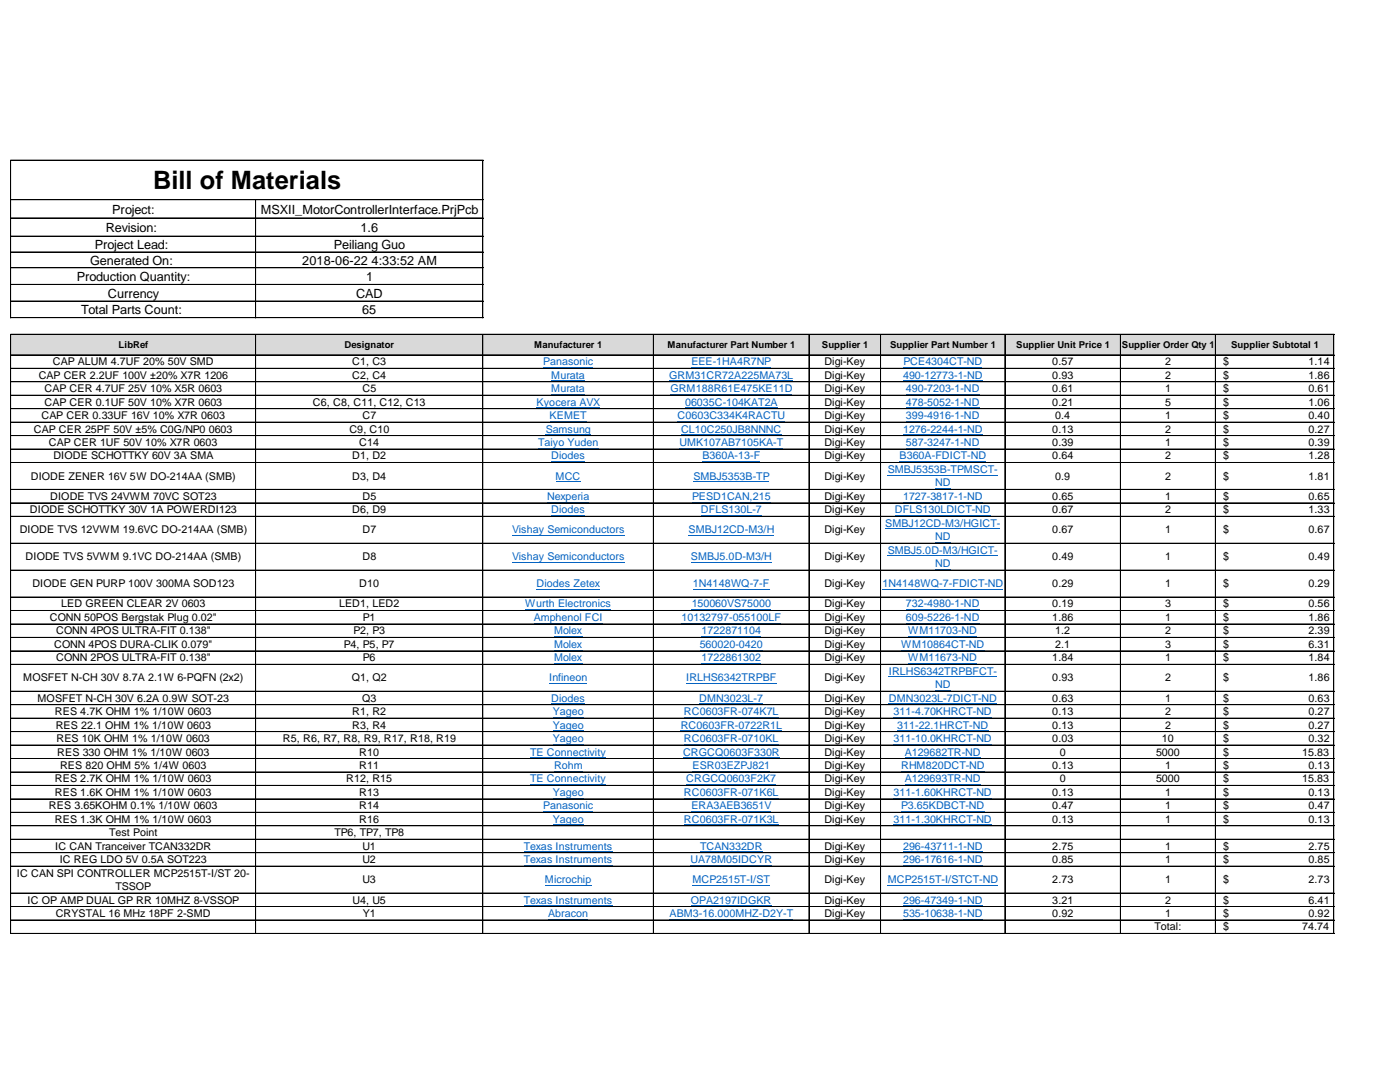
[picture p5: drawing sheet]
<svg xmlns="http://www.w3.org/2000/svg" width="279mm" height="216mm" viewBox="0 0 279 216" stroke-linecap="round" stroke-linejoin="round" font-family="sans-serif">
<defs><g id="words">
<text font-size="5.1" x="30.6" y="37.6">Bill of Materials</text>
<g font-size="2.5">
<text x="21.2" y="46.3">Revision:</text>
<text x="22.4" y="42.7">Project:</text>
<text x="52" y="42.7">MSXII_MotorControllerInterface.PrjPcb</text>
<text x="71.9" y="46.3">1.6</text>
<text x="18" y="52.9">Generated On:</text>
<text x="18.9" y="49.7">Project Lead:</text>
<text x="60.3" y="52.9">2018-06-22 4:33:52 AM</text>
<text x="66.6" y="49.7">Peiliang Guo</text>
<text x="15.3" y="56.1">Production Quantity:</text>
<text x="21.5" y="59.4">Currency</text>
<text x="71.1" y="59.4">CAD</text>
<text x="73" y="56.1">1</text>
<text x="16.2" y="62.7">Total Parts Count:</text>
<text x="72.3" y="62.7">65</text>
</g>
<g font-size="2.1">
<text x="7.7" y="75.6">CAP CER 2.2UF 100V ±20% X7R 1206</text>
<text x="10.6" y="72.9">CAP ALUM 4.7UF 20% 50V SMD</text>
<text x="70.3" y="72.9">C1, C3</text>
<text x="70.3" y="75.6">C2, C4</text>
<text x="164.5" y="72.9">Digi-Key</text>
<text x="164.5" y="75.6">Digi-Key</text>
<text x="210" y="72.9">0.57</text>
<text x="210" y="75.6">0.93</text>
<text x="232.5" y="72.9">2</text>
<text x="232.5" y="75.6">2</text>
<text x="244.1" y="72.9">$</text>
<text x="244.1" y="75.6">$</text>
<text x="261.1" y="72.9">1.14</text>
<text x="261.1" y="75.6">1.86</text>
<text x="8.3" y="83.6">CAP CER 0.33UF 16V 10% X7R 0603</text>
<text x="8.9" y="78.3">CAP CER 4.7UF 25V 10% X5R 0603</text>
<text x="8.9" y="80.9">CAP CER 0.1UF 50V 10% X7R 0603</text>
<text x="62.5" y="80.9">C6, C8, C11, C12, C13</text>
<text x="72.3" y="78.3">C5</text>
<text x="72.3" y="83.6">C7</text>
<text x="164.5" y="78.3">Digi-Key</text>
<text x="164.5" y="80.9">Digi-Key</text>
<text x="164.5" y="83.6">Digi-Key</text>
<text x="210" y="78.3">0.61</text>
<text x="210" y="80.9">0.21</text>
<text x="210.6" y="83.6">0.4</text>
<text x="232.5" y="78.3">1</text>
<text x="232.5" y="80.9">5</text>
<text x="232.5" y="83.6">1</text>
<text x="244.1" y="78.3">$</text>
<text x="244.1" y="80.9">$</text>
<text x="244.1" y="83.6">$</text>
<text x="261.1" y="78.3">0.61</text>
<text x="261.1" y="80.9">1.06</text>
<text x="261.1" y="83.6">0.40</text>
<text x="6.8" y="86.3">CAP CER 25PF 50V ±5% C0G/NP0 0603</text>
<text x="9.8" y="89">CAP CER 1UF 50V 10% X7R 0603</text>
<text x="69.7" y="86.3">C9, C10</text>
<text x="71.7" y="89">C14</text>
<text x="164.5" y="86.3">Digi-Key</text>
<text x="164.5" y="89">Digi-Key</text>
<text x="210" y="86.3">0.13</text>
<text x="210" y="89">0.39</text>
<text x="232.5" y="86.3">2</text>
<text x="232.5" y="89">1</text>
<text x="244.1" y="86.3">$</text>
<text x="244.1" y="89">$</text>
<text x="261.1" y="86.3">0.27</text>
<text x="261.1" y="89">0.39</text>
<text x="6.1" y="95.7">DIODE ZENER 16V 5W DO-214AA (SMB)</text>
<text x="10.6" y="91.7">DIODE SCHOTTKY 60V 3A SMA</text>
<text x="70.3" y="91.7">D1, D2</text>
<text x="70.3" y="95.7">D3, D4</text>
<text x="164.5" y="91.7">Digi-Key</text>
<text x="164.5" y="95.7">Digi-Key</text>
<text x="210" y="91.7">0.64</text>
<text x="210.6" y="95.7">0.9</text>
<text x="232.5" y="91.7">2</text>
<text x="232.5" y="95.7">2</text>
<text x="244.1" y="91.7">$</text>
<text x="244.1" y="95.7">$</text>
<text x="261.1" y="91.7">1.28</text>
<text x="261.1" y="95.7">1.81</text>
<text x="10" y="99.7">DIODE TVS 24VWM 70VC SOT23</text>
<text x="72.3" y="99.7">D5</text>
<text x="164.5" y="99.7">Digi-Key</text>
<text x="210" y="99.7">0.65</text>
<text x="232.5" y="99.7">1</text>
<text x="244.1" y="99.7">$</text>
<text x="261.1" y="99.7">0.65</text>
<text x="3.9" y="106.5">DIODE TVS 12VWM 19.6VC DO-214AA (SMB)</text>
<text x="6" y="102.4">DIODE SCHOTTKY 30V 1A POWERDI123</text>
<text x="70.3" y="102.4">D6, D9</text>
<text x="72.3" y="106.5">D7</text>
<text x="164.5" y="102.4">Digi-Key</text>
<text x="164.5" y="106.5">Digi-Key</text>
<text x="210" y="102.4">0.67</text>
<text x="210" y="106.5">0.67</text>
<text x="232.5" y="102.4">2</text>
<text x="232.5" y="106.5">1</text>
<text x="244.1" y="102.4">$</text>
<text x="244.1" y="106.5">$</text>
<text x="261.1" y="102.4">1.33</text>
<text x="261.1" y="106.5">0.67</text>
<text x="5.1" y="111.8">DIODE TVS 5VWM 9.1VC DO-214AA (SMB)</text>
<text x="72.3" y="111.8">D8</text>
<text x="164.5" y="111.8">Digi-Key</text>
<text x="210" y="111.8">0.49</text>
<text x="232.5" y="111.8">1</text>
<text x="244.1" y="111.8">$</text>
<text x="261.1" y="111.8">0.49</text>
<text x="6.5" y="117.2">DIODE GEN PURP 100V 300MA SOD123</text>
<text x="71.7" y="117.2">D10</text>
<text x="164.5" y="117.2">Digi-Key</text>
<text x="210" y="117.2">0.29</text>
<text x="232.5" y="117.2">1</text>
<text x="244.1" y="117.2">$</text>
<text x="261.1" y="117.2">0.29</text>
<text x="9.9" y="123.9">CONN 50POS Bergstak Plug 0.02&quot;</text>
<text x="12.2" y="121.2">LED GREEN CLEAR 2V 0603</text>
<text x="67.7" y="121.2">LED1, LED2</text>
<text x="72.4" y="123.9">P1</text>
<text x="164.5" y="121.2">Digi-Key</text>
<text x="164.5" y="123.9">Digi-Key</text>
<text x="210" y="121.2">0.19</text>
<text x="210" y="123.9">1.86</text>
<text x="232.5" y="121.2">3</text>
<text x="232.5" y="123.9">1</text>
<text x="244.1" y="121.2">$</text>
<text x="244.1" y="123.9">$</text>
<text x="261.1" y="121.2">0.56</text>
<text x="261.1" y="123.9">1.86</text>
<text x="10.8" y="129.3">CONN 4POS DURA-CLIK 0.079&quot;</text>
<text x="11.2" y="126.6">CONN 4POS ULTRA-FIT 0.138&quot;</text>
<text x="11.2" y="132">CONN 2POS ULTRA-FIT 0.138&quot;</text>
<text x="68.6" y="129.3">P4, P5, P7</text>
<text x="70.5" y="126.6">P2, P3</text>
<text x="72.4" y="132">P6</text>
<text x="164.5" y="126.6">Digi-Key</text>
<text x="164.5" y="129.3">Digi-Key</text>
<text x="164.5" y="132">Digi-Key</text>
<text x="210" y="132">1.84</text>
<text x="210.6" y="126.6">1.2</text>
<text x="210.6" y="129.3">2.1</text>
<text x="232.5" y="126.6">2</text>
<text x="232.5" y="129.3">3</text>
<text x="232.5" y="132">1</text>
<text x="244.1" y="126.6">$</text>
<text x="244.1" y="129.3">$</text>
<text x="244.1" y="132">$</text>
<text x="261.1" y="126.6">2.39</text>
<text x="261.1" y="129.3">6.31</text>
<text x="261.1" y="132">1.84</text>
<text x="4.6" y="136">MOSFET N-CH 30V 8.7A 2.1W 6-PQFN (2x2)</text>
<text x="70.2" y="136">Q1, Q2</text>
<text x="164.5" y="136">Digi-Key</text>
<text x="210" y="136">0.93</text>
<text x="232.5" y="136">2</text>
<text x="244.1" y="136">$</text>
<text x="261.1" y="136">1.86</text>
<text x="7.5" y="140">MOSFET N-CH 30V 6.2A 0.9W SOT-23</text>
<text x="11" y="142.7">RES 4.7K OHM 1% 1/10W 0603</text>
<text x="70.3" y="142.7">R1, R2</text>
<text x="72.3" y="140">Q3</text>
<text x="164.5" y="140">Digi-Key</text>
<text x="164.5" y="142.7">Digi-Key</text>
<text x="210" y="140">0.63</text>
<text x="210" y="142.7">0.13</text>
<text x="232.5" y="140">1</text>
<text x="232.5" y="142.7">2</text>
<text x="244.1" y="140">$</text>
<text x="244.1" y="142.7">$</text>
<text x="261.1" y="140">0.63</text>
<text x="261.1" y="142.7">0.27</text>
<text x="11.1" y="145.4">RES 22.1 OHM 1% 1/10W 0603</text>
<text x="11.3" y="148.1">RES 10K OHM 1% 1/10W 0603</text>
<text x="56.5" y="148.1">R5, R6, R7, R8, R9, R17, R18, R19</text>
<text x="70.3" y="145.4">R3, R4</text>
<text x="164.5" y="145.4">Digi-Key</text>
<text x="164.5" y="148.1">Digi-Key</text>
<text x="210" y="145.4">0.13</text>
<text x="210" y="148.1">0.03</text>
<text x="231.9" y="148.1">10</text>
<text x="232.5" y="145.4">2</text>
<text x="244.1" y="145.4">$</text>
<text x="244.1" y="148.1">$</text>
<text x="261.1" y="145.4">0.27</text>
<text x="261.1" y="148.1">0.32</text>
<text x="11.4" y="150.8">RES 330 OHM 1% 1/10W 0603</text>
<text x="12" y="153.4">RES 820 OHM 5% 1/4W 0603</text>
<text x="71.7" y="150.8">R10</text>
<text x="71.7" y="153.4">R11</text>
<text x="164.5" y="150.8">Digi-Key</text>
<text x="164.5" y="153.4">Digi-Key</text>
<text x="210" y="153.4">0.13</text>
<text x="211.5" y="150.8">0</text>
<text x="230.7" y="150.8">5000</text>
<text x="232.5" y="153.4">1</text>
<text x="244.1" y="150.8">$</text>
<text x="244.1" y="153.4">$</text>
<text x="259.9" y="150.8">15.83</text>
<text x="261.1" y="153.4">0.13</text>
<text x="9.8" y="161.5">RES 3.65KOHM 0.1% 1/10W 0603</text>
<text x="11" y="156.1">RES 2.7K OHM 1% 1/10W 0603</text>
<text x="11" y="158.8">RES 1.6K OHM 1% 1/10W 0603</text>
<text x="69.1" y="156.1">R12, R15</text>
<text x="71.7" y="158.8">R13</text>
<text x="71.7" y="161.5">R14</text>
<text x="164.5" y="156.1">Digi-Key</text>
<text x="164.5" y="158.8">Digi-Key</text>
<text x="164.5" y="161.5">Digi-Key</text>
<text x="210" y="158.8">0.13</text>
<text x="210" y="161.5">0.47</text>
<text x="211.5" y="156.1">0</text>
<text x="230.7" y="156.1">5000</text>
<text x="232.5" y="158.8">1</text>
<text x="232.5" y="161.5">1</text>
<text x="244.1" y="156.1">$</text>
<text x="244.1" y="158.8">$</text>
<text x="244.1" y="161.5">$</text>
<text x="259.9" y="156.1">15.83</text>
<text x="261.1" y="158.8">0.13</text>
<text x="261.1" y="161.5">0.47</text>
<text x="11" y="164.2">RES 1.3K OHM 1% 1/10W 0603</text>
<text x="21.8" y="166.9">Test Point</text>
<text x="66.7" y="166.9">TP6, TP7, TP8</text>
<text x="71.7" y="164.2">R16</text>
<text x="164.5" y="164.2">Digi-Key</text>
<text x="210" y="164.2">0.13</text>
<text x="232.5" y="164.2">1</text>
<text x="244.1" y="164.2">$</text>
<text x="261.1" y="164.2">0.13</text>
<text x="11" y="169.5">IC CAN Tranceiver TCAN332DR</text>
<text x="11.9" y="172.2">IC REG LDO 5V 0.5A SOT223</text>
<text x="72.3" y="169.5">U1</text>
<text x="72.3" y="172.2">U2</text>
<text x="164.5" y="169.5">Digi-Key</text>
<text x="164.5" y="172.2">Digi-Key</text>
<text x="210" y="169.5">2.75</text>
<text x="210" y="172.2">0.85</text>
<text x="232.5" y="169.5">1</text>
<text x="232.5" y="172.2">1</text>
<text x="244.1" y="169.5">$</text>
<text x="244.1" y="172.2">$</text>
<text x="261.1" y="169.5">2.75</text>
<text x="261.1" y="172.2">0.85</text>
<text x="3.4" y="174.9">IC CAN SPI CONTROLLER MCP2515T-I/ST 20-</text>
<text x="23" y="177.6">TSSOP</text>
<text x="72.3" y="176.3">U3</text>
<text x="164.5" y="176.3">Digi-Key</text>
<text x="210" y="176.3">2.73</text>
<text x="232.5" y="176.3">1</text>
<text x="244.1" y="176.3">$</text>
<text x="261.1" y="176.3">2.73</text>
<text x="5.5" y="180.3">IC OP AMP DUAL GP RR 10MHZ 8-VSSOP</text>
<text x="11.1" y="183">CRYSTAL 16 MHz 18PF 2-SMD</text>
<text x="70.4" y="180.3">U4, U5</text>
<text x="72.4" y="183">Y1</text>
<text x="164.5" y="180.3">Digi-Key</text>
<text x="164.5" y="183">Digi-Key</text>
<text x="210" y="180.3">3.21</text>
<text x="210" y="183">0.92</text>
<text x="230.4" y="185.7">Total:</text>
<text x="232.5" y="180.3">2</text>
<text x="232.5" y="183">1</text>
<text x="244.1" y="180.3">$</text>
<text x="244.1" y="183">$</text>
<text x="244.1" y="185.7">$</text>
<text x="259.9" y="185.7">74.74</text>
<text x="261.1" y="180.3">6.41</text>
<text x="261.1" y="183">0.92</text>
</g>
<g font-size="2.1" fill="#0563c1">
<text x="108.4" y="72.9">Panasonic</text>
<text x="110" y="75.6">Murata</text>
<text x="133.6" y="75.6">GRM31CR72A225MA73L</text>
<text x="138" y="72.9">EEE-1HA4R7NP</text>
<text x="180.2" y="75.6">490-12773-1-ND</text>
<text x="180.3" y="72.9">PCE4304CT-ND</text>
<text x="107.1" y="80.9">Kyocera AVX</text>
<text x="109.7" y="83.6">KEMET</text>
<text x="110" y="78.3">Murata</text>
<text x="133.8" y="78.3">GRM188R61E475KE11D</text>
<text x="135.2" y="83.6">C0603C334K4RACTU</text>
<text x="136.7" y="80.9">06035C-104KAT2A</text>
<text x="180.8" y="78.3">490-7203-1-ND</text>
<text x="180.8" y="80.9">478-5052-1-ND</text>
<text x="180.8" y="83.6">399-4916-1-ND</text>
<text x="107.4" y="89">Taiyo Yuden</text>
<text x="108.9" y="86.3">Samsung</text>
<text x="135.6" y="89">UMK107AB7105KA-T</text>
<text x="135.9" y="86.3">CL10C250JB8NNNC</text>
<text x="180.2" y="86.3">1276-2244-1-ND</text>
<text x="180.8" y="89">587-3247-1-ND</text>
<text x="110" y="91.7">Diodes</text>
<text x="110.9" y="95.7">MCC</text>
<text x="138.4" y="95.7">SMBJ5353B-TP</text>
<text x="140.2" y="91.7">B360A-13-F</text>
<text x="177.2" y="94.4">SMBJ5353B-TPMSCT-</text>
<text x="179.5" y="91.7">B360A-FDICT-ND</text>
<text x="109.2" y="99.7">Nexperia</text>
<text x="138.1" y="99.7">PESD1CAN,215</text>
<text x="180.2" y="99.7">1727-3817-1-ND</text>
<text x="186.6" y="97.1">ND</text>
<text x="102.2" y="106.5">Vishay Semiconductors</text>
<text x="110" y="102.4">Diodes</text>
<text x="137.4" y="106.5">SMBJ12CD-M3/H</text>
<text x="139.9" y="102.4">DFLS130L-7</text>
<text x="176.7" y="105.1">SMBJ12CD-M3/HGICT-</text>
<text x="178.6" y="102.4">DFLS130LDICT-ND</text>
<text x="186.6" y="107.8">ND</text>
<text x="102.2" y="111.8">Vishay Semiconductors</text>
<text x="137.9" y="111.8">SMBJ5.0D-M3/H</text>
<text x="177.2" y="110.5">SMBJ5.0D-M3/HGICT-</text>
<text x="186.6" y="113.2">ND</text>
<text x="107.1" y="117.2">Diodes Zetex</text>
<text x="138.3" y="117.2">1N4148WQ-7-F</text>
<text x="176.1" y="117.2">1N4148WQ-7-FDICT-ND</text>
<text x="104.8" y="121.2">Wurth Electronics</text>
<text x="106.5" y="123.9">Amphenol FCI</text>
<text x="136" y="123.9">10132797-055100LF</text>
<text x="138.1" y="121.2">150060VS75000</text>
<text x="180.8" y="121.2">732-4980-1-ND</text>
<text x="180.8" y="123.9">609-5226-1-ND</text>
<text x="110.6" y="126.6">Molex</text>
<text x="110.6" y="129.3">Molex</text>
<text x="110.6" y="132">Molex</text>
<text x="139.6" y="129.3">560020-0420</text>
<text x="140" y="126.6">1722871104</text>
<text x="140" y="132">1722861302</text>
<text x="179.8" y="129.3">WM10864CT-ND</text>
<text x="181.3" y="126.6">WM11703-ND</text>
<text x="181.3" y="132">WM11673-ND</text>
<text x="109.6" y="136">Infineon</text>
<text x="136.9" y="136">IRLHS6342TRPBF</text>
<text x="177.4" y="134.6">IRLHS6342TRPBFCT-</text>
<text x="186.6" y="137.3">ND</text>
<text x="110" y="140">Diodes</text>
<text x="110.3" y="142.7">Yageo</text>
<text x="136.5" y="142.7">RC0603FR-074K7L</text>
<text x="139.6" y="140">DMN3023L-7</text>
<text x="177.4" y="140">DMN3023L-7DICT-ND</text>
<text x="178.3" y="142.7">311-4.70KHRCT-ND</text>
<text x="110.3" y="145.4">Yageo</text>
<text x="110.3" y="148.1">Yageo</text>
<text x="135.8" y="145.4">RC0603FR-0722R1L</text>
<text x="136.5" y="148.1">RC0603FR-0710KL</text>
<text x="178.3" y="148.1">311-10.0KHRCT-ND</text>
<text x="179" y="145.4">311-22.1HRCT-ND</text>
<text x="105.8" y="150.8">TE Connectivity</text>
<text x="110.6" y="153.4">Rohm</text>
<text x="136.3" y="150.8">CRGCQ0603F330R</text>
<text x="138.2" y="153.4">ESR03EZPJ821</text>
<text x="179.8" y="153.4">RHM820DCT-ND</text>
<text x="180.6" y="150.8">A129682TR-ND</text>
<text x="105.8" y="156.1">TE Connectivity</text>
<text x="108.4" y="161.5">Panasonic</text>
<text x="110.3" y="158.8">Yageo</text>
<text x="136.5" y="158.8">RC0603FR-071K6L</text>
<text x="136.9" y="156.1">CRGCQ0603F2K7</text>
<text x="138" y="161.5">ERA3AEB3651V</text>
<text x="178.3" y="158.8">311-1.60KHRCT-ND</text>
<text x="179.8" y="161.5">P3.65KDBCT-ND</text>
<text x="180.6" y="156.1">A129693TR-ND</text>
<text x="110.3" y="164.2">Yageo</text>
<text x="136.5" y="164.2">RC0603FR-071K3L</text>
<text x="178.3" y="164.2">311-1.30KHRCT-ND</text>
<text x="104.6" y="169.5">Texas Instruments</text>
<text x="104.6" y="172.2">Texas Instruments</text>
<text x="137.8" y="172.2">UA78M05IDCYR</text>
<text x="139.7" y="169.5">TCAN332DR</text>
<text x="180.2" y="169.5">296-43711-1-ND</text>
<text x="180.2" y="172.2">296-17616-1-ND</text>
<text x="108.7" y="176.3">Microchip</text>
<text x="138.2" y="176.3">MCP2515T-I/ST</text>
<text x="177.2" y="176.3">MCP2515T-I/STCT-ND</text>
<text x="104.6" y="180.3">Texas Instruments</text>
<text x="109.4" y="183">Abracon</text>
<text x="133.6" y="183">ABM3-16.000MHZ-D2Y-T</text>
<text x="137.9" y="180.3">OPA2197IDGKR</text>
<text x="180.2" y="180.3">296-47349-1-ND</text>
<text x="180.2" y="183">535-10638-1-ND</text>
</g>
<g font-size="1.9">
<text x="23.7" y="69.4">LibRef</text>
<text x="68.8" y="69.4">Designator</text>
<text x="106.6" y="69.4">Manufacturer 1</text>
<text x="133.2" y="69.4">Manufacturer Part Number 1</text>
<text x="164" y="69.4">Supplier 1</text>
<text x="177.6" y="69.4">Supplier Part Number 1</text>
<text x="202.8" y="69.4">Supplier Unit Price 1</text>
<text x="223.9" y="69.4">Supplier Order Qty 1</text>
<text x="245.7" y="69.4">Supplier Subtotal 1</text>
</g>
</g></defs>
<path d="M2.1 66.7h264.2v4.2h-264.2z" fill="#d9d9d9"/>
<g fill="none" stroke="#0563c1" stroke-width=".2">
<path d="M108.4 73.3h10M110 76h6.7M110 78.7h6.7M133.6 76h24.7M133.8 78.7h24.3M138 73.3h15.9M180.2 76h15.9M180.3 73.3h15.7M180.8 78.7h14.7M107.1 81.4h12.6M107.4 89.4h12M108.9 86.8h9"/>
<path d="M109.7 84.1h7.3M110 92.1h6.7M110.9 96.2h5M135.2 84.1h21.4M135.6 89.4h20.7M135.9 86.8h20M136.7 81.4h18.5M138.4 96.2h15.1M140.2 92.1h11.5M177.2 94.8h21.9M179.5 92.1h17.3M180.2 86.8h15.9"/>
<path d="M180.8 81.4h14.7M180.8 84.1h14.7M180.8 89.4h14.7M186.6 97.5h3.1M102.2 106.9h22.4M102.2 112.3h22.4M107.1 117.6h12.6M109.2 100.2h8.4M110 102.9h6.7M137.4 106.9h17.1M137.9 112.3h16.1M138.1 100.2h15.7"/>
<path d="M138.3 117.6h15.2M139.9 102.9h12.1M176.1 117.6h24.1M176.7 105.5h22.9M177.2 110.9h21.9M178.6 102.9h19.1M180.2 100.2h15.9M186.6 108.2h3.1M186.6 113.6h3.1M104.8 121.7h17.1M106.5 124.3h13.8M109.6 136.4h7.6"/>
<path d="M110.6 127h5.6M110.6 129.7h5.6M110.6 132.4h5.6M136 124.3h19.8M136.9 136.4h18.1M138.1 121.7h15.8M139.6 129.7h12.6M140 127h11.9M140 132.4h11.9M177.4 135.1h21.6M179.8 129.7h16.6M180.8 121.7h14.7"/>
<path d="M180.8 124.3h14.7M181.3 127h13.7M181.3 132.4h13.7M186.6 137.8h3.1M105.8 151.2h15.1M105.8 156.6h15.1M110 140.5h6.7M110.3 143.1h6.2M110.3 145.8h6.2M110.3 148.5h6.2M110.3 159.2h6.2M110.6 153.9h5.7"/>
<path d="M135.8 145.8h20.3M136.3 151.2h19.3M136.5 143.1h18.9M136.5 148.5h18.9M136.5 159.2h18.9M136.9 156.6h18M138.2 153.9h15.5M139.6 140.5h12.7M177.4 140.5h21.6M178.3 143.1h19.6M178.3 148.5h19.6M178.3 159.2h19.6"/>
<path d="M179 145.8h18.2M179.8 153.9h16.7M180.6 151.2h15.1M180.6 156.6h15.1M104.6 170h17.6M104.6 172.7h17.6M108.4 161.9h10M108.7 176.7h9.3M110.3 164.6h6.2M136.5 164.6h18.9M137.8 172.7h16.3M138 161.9h15.9"/>
<path d="M138.2 176.7h15.4M139.7 170h12.5M177.2 176.7h22M178.3 164.6h19.6M179.8 161.9h16.6M180.2 170h15.9M180.2 172.7h15.9M104.6 180.7h17.6M109.4 183.4h8M133.6 183.4h24.7M137.9 180.7h16M180.2 180.7h15.9"/>
<path d="M180.2 183.4h15.9"/>
</g>
<g fill="none" stroke="#000" stroke-width=".2">
<path d="M2.1 32v31.5M2.2 32v31.5M2.2 32h94.2M2.2 39.9h94.2M51 39.9v23.6M96.3 32v31.5M96.4 32v31.5M2.2 43.5h94.2M2.2 47.1h94.2M2.2 47.2h94.2M2.2 50.3h94.2M2.2 53.4h94.2"/>
<path d="M2.2 53.5h94.2M2.2 56.7h94.2M2.2 56.8h94.2M2.1 66.7v119.6M2.2 66.7v119.6M2.2 66.7l264 .1v119.5M2.2 60.1h94.2M2.2 63.4h94.2M2.2 66.7h264.1M2.2 70.8h264.1M2.2 73.5h264.1M2.2 76.2h264.1"/>
<path d="M2.2 78.9h264.1M51 66.8v119.5M96.3 66.8v119.5M96.4 66.8v119.5M130.4 66.8v119.5M161.5 66.8l-.1 119.5M175.7 66.8v119.5M175.8 66.8v119.5M200.5 66.8v119.5M200.6 66.8v119.5M223.6 66.8v119.5M242.6 66.8v119.5"/>
<path d="M266.2 66.8v119.5M2.2 81.5h264.1M2.2 81.6h264.1M2.2 84.2h264.1M2.2 84.3h264.1M2.2 86.9h264.1M2.2 87h264.1M2.2 89.6h264.1M2.2 92.3h264.1M2.2 97.7h264.1M2.2 100.3h264.1M2.2 100.4h264.1"/>
<path d="M2.2 103h264.1M2.2 103.1h264.1M2.2 108.4h264.1M2.2 113.8h264.1M2.2 119.1h264.1M2.2 119.2h264.1M2.2 121.8h264.1M2.2 124.5h264.1M2.2 127.2h264.1M2.2 129.9h264.1M2.2 132.6h264.1M2.2 137.9h264.1"/>
<path d="M2.2 138h264.1M2.2 140.6h264.1M2.2 143.3h264.1M2.2 146h264.1M2.2 148.7h264.1M2.2 151.3h264.1M2.2 151.4h264.1M2.2 154h264.1M2.2 154.1h264.1M2.2 156.7h264.1M2.2 156.8h264.1M2.2 159.4h264.1"/>
<path d="M2.2 162.1h264.1M2.2 164.8h264.1M2.2 167.5h264.1M2.2 170.1h264.1M2.2 170.2h264.1M2.2 172.8h264.1M2.2 172.9h264.1M2.2 178.2h264.1M2.2 180.9h264.1M2.2 183.6h264.1M2.2 186.3h264.1"/>
</g>
<use href="#words"/>
</svg>
